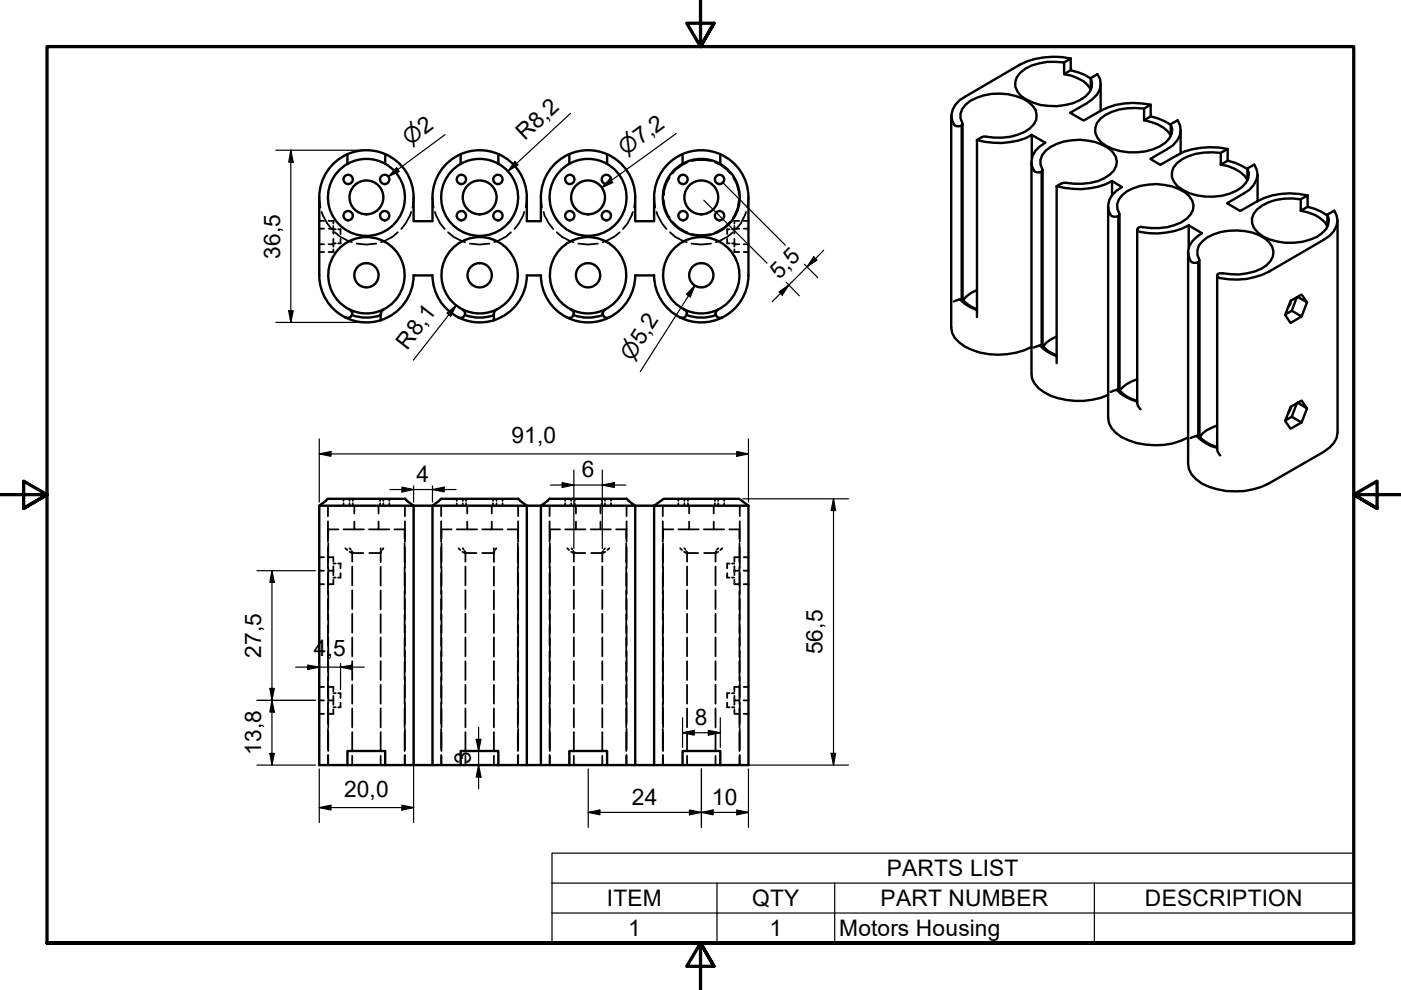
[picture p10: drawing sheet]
<svg xmlns="http://www.w3.org/2000/svg" width="297mm" height="210mm" viewBox="0 0 297 210" stroke-linecap="round" stroke-linejoin="round" font-family="sans-serif">
<defs><g id="words">
<g font-size="4.8">
<text x="111.3" y="29.9" transform="rotate(-43 111.3 29.9)">R8,2</text>
<text x="59.4" y="54.9" transform="rotate(-90 59.4 54.9)">36,5</text>
<text x="165.2" y="59.3" transform="rotate(-45 165.2 59.3)">5,5</text>
<text x="86.3" y="74.3" transform="rotate(-52 86.3 74.3)">R8,1</text>
<text x="108.5" y="94">91,0</text>
<text x="123.4" y="101.2">6</text>
<text x="88.3" y="102.2">4</text>
<text x="55.4" y="139.5" transform="rotate(-90 55.4 139.5)">27,5</text>
<text x="66.5" y="139.2">4,</text>
<text x="70.6" y="139.2">5</text>
<text x="174.4" y="138.7" transform="rotate(-90 174.4 138.7)">56,5</text>
<text x="147.3" y="153.7">8</text>
<text x="55.4" y="160.1" transform="rotate(-90 55.4 160.1)">13,8</text>
<text x="99.8" y="162.1" transform="rotate(-90 99.8 162.1)">3</text>
<text x="73" y="168.9">20,0</text>
<text x="134" y="170.7">24</text>
<text x="150.9" y="170.6">10</text>
<text x="188" y="185.8">PARTS LIST</text>
<text x="128.7" y="192.2">ITEM</text>
<text x="159.4" y="192.2">QTY</text>
<text x="186.7" y="192.2">PART NUMBER</text>
<text x="242.8" y="192.2">DESCRIPTION</text>
<text x="133.2" y="198.5">1</text>
<text x="163.1" y="198.5">1</text>
<text x="177.9" y="198.5">Motors Housing</text>
</g>
<g font-size="4.6">
<text x="86.9" y="31" transform="rotate(-37 86.9 31)">⌀2</text>
<text x="132.6" y="33.1" transform="rotate(-36 132.6 33.1)">⌀7,2</text>
<text x="134.1" y="76.8" transform="rotate(-58 134.1 76.8)">⌀5,2</text>
</g>
</g></defs>
<!-- layer: Visible (ISO) -->
<g fill="none" stroke="#000" stroke-width=".51">
<path d="M225.6 13.2a12.6 12.6 0 0 0-8.2 1.4 3.5 3.5 0 0 0-1.7 4.8 8.3 8.3 0 0 0 6.6 3.1 12 12 0 0 0 7.8-2 3.2 3.2 0 0 0 1.2-4M225.6 15.7a9 9 0 0 1 5 2.4l.7 .9v-2.5M225.6 13.2v2.5M227 12.4a16.4 16.4 0 0 0-10.7 1.3l-11.6 6.8a4.2 4.2 0 0 0-2.5 5.9 1.21 1.21 0 0 0 1.9-.1 3.2 3.2 0 0 1 .6-4.1 11.3 11.3 0 0 1 10.6-1.8 6.4 6.4 0 0 1 4.3 2.9 3.2 3.2 0 0 1-1.2 3.9 12.2 12.2 0 0 1-9.8 1.7l-1.5 .8M227 14.9l3.1 1 1.2 .8M227 12.4l-1.4 .8M227 14.9l-1.4 .8M227 12.4v2.5M231.3 16.5l1.4-.8a3.7 3.7 0 0 1-1.1 5.3l-1.2 .9-3.5 2 2.8 1.7a18 18 0 0 1 10.5-3.8l3.8 .4M233.4 17.8v5.7M73.7 32.7v2.1M81.7 32.7v2.1"/>
<path d="M97.7 32.7v2.1M105.7 32.7v2.1M120.7 32.7v2.1M128.7 32.7v2.1M144.7 32.7v2.1M152.7 32.7v2.1M201.7 24.5v44.9a4.9 4.9 0 0 0 2.9 4.1 15.6 15.6 0 0 0 14.1 .1M203.9 26.6v36.9h.2M204.1 26.3v37.2M207.1 29.7v37.5M218.7 34.3v44.9a4.8 4.8 0 0 0 2.7 4 15.6 15.6 0 0 0 13.5 .5M218.8 28.6a15.7 15.7 0 0 1-11.7 1.1"/>
<path d="M218.8 28.6l2.8 1.7a4.7 4.7 0 0 0-2.8 4.8l.4 1.1a1.21 1.21 0 0 0 1.8-.1 3.2 3.2 0 0 1 .7-4.1 11.5 11.5 0 0 1 10.6-1.9 6.3 6.3 0 0 1 4.2 3.1 3.1 3.1 0 0 1-1.2 3.8 11.9 11.9 0 0 1-9.2 1.8l-1.1 .1-1 .6M218.8 28.6v4.9M220.9 36.4v36.9h.1M221 36v37.3M224 39.5v37.5M235.8 38.4a16 16 0 0 1-11.8 1.1M235.8 38.4l2.1 1.3a4.7 4.7 0 0 0-2.9 4.8l.5 1.1a1.21 1.21 0 0 0 1.8-.1v-.3a2.92 2.92 0 0 1 .6-3.8 11.5 11.5 0 0 1 10.6-1.9 6.3 6.3 0 0 1 4.3 3.1 3.1 3.1 0 0 1-1.2 3.8 12.1 12.1 0 0 1-9.7 1.7l-.7 .4-.1 .3 .3 .3a15.1 15.1 0 0 0 10.6-1.3M235.8 38.4v3M242.6 25.5a8.1 8.1 0 0 1 5.6 3.2v-2.4l1.5-.8a3.9 3.9 0 0 1-1 5.3l-4.8 2.9 2.1 1.3 3.6-2.1a15.7 15.7 0 0 1 10.7-1.3M242.6 23a11.6 11.6 0 0 0-9.3 2.2 3.2 3.2 0 0 0 .1 4.9 12 12 0 0 0 13.7 .2 3.2 3.2 0 0 0 1.1-4M244 24.7l1.6 .4 2.6 1.4M244 24.7v-2.5l-1.4 .8v2.5"/>
<path d="M244 24.7l-1.4 .8M250.3 27.6v4.9M258.8 32.4a11.6 11.6 0 0 0-9.2 2.2 3.2 3.2 0 0 0 .1 4.9 12 12 0 0 0 13.6 .2 3.2 3.2 0 0 0 1.2-4M258.8 34.9a8.1 8.1 0 0 1 5.7 3.2v-2.4M258.8 32.4v2.5M260.3 34.1l1.6 .4 2.6 1.3M260.3 31.6l-1.5 .8M260.3 34.1l-1.5 .8M260.3 31.6v2.5M264.5 35.7l1.4-.8a3.4 3.4 0 0 1-.1 4.3l-.9 1-4.7 2.9 2.8 1.6a18 18 0 0 1 10.4-3.7l3.8 .4M266.6 37v5.6M67.7 58.4v-16.5a10 10 0 0 1 10-10.1 10 10 0 0 1 10 10.1v5h4a20.3 20.3 0 0 1 .5-8.2 10 10 0 0 1 11.1-6.7 10 10 0 0 1 8.4 9.9v5h3a20.3 20.3 0 0 1 .5-8.2 10 10 0 0 1 11.1-6.7 10 10 0 0 1 8.4 9.9v5h4a20.3 20.3 0 0 1 .5-8.2 10 10 0 0 1 11.1-6.7 10 10 0 0 1 8.4 9.9v16.5"/>
<path d="M67.7 58.4a10 10 0 0 0 5.5 8.9M87.7 58.4a10 10 0 0 1-7 9.5M87.7 58.4h4M91.7 58.4a10 10 0 0 0 5.5 8.9M111.7 58.4h3M111.7 58.4a10 10 0 0 1-14.5 8.9M114.7 58.4a10 10 0 0 0 14.5 8.9M134.7 58.4a10 10 0 0 1-5.5 8.9M134.7 58.4h4M138.7 58.4a10 10 0 0 0 5.5 8.9M158.7 58.4a10 10 0 0 1-5.6 8.9M234.9 43.7v44.9a5 5 0 0 0 2.9 4.1 15.6 15.6 0 0 0 14.1 0"/>
<path d="M237.1 45.8v36.8h.2a6.9 6.9 0 0 0 3.8 2.4M237.4 45.4v37.3M241.1 48.7v36.7l.2 .7 .5 .7M252 47.8v4.9M254.1 55.5v36.9h.2a6.9 6.9 0 0 0 3.8 2.4M254.3 55.2v37.3M258.1 58.5v36.7l.2 .7 .4 .7M275.8 42.3a11 11 0 0 0-9.3 2.1 3.1 3.1 0 0 0 .2 4.9 10.2 10.2 0 0 0 7.6 2.2 10.5 10.5 0 0 0 6-2.1 3.2 3.2 0 0 0 1.1-3.9M275.8 44.7a7.6 7.6 0 0 1 5.6 3.3v-2.5M275.8 42.3v2.4M277.2 43.9l1.6 .4 2.6 1.4M277.2 41.4l-1.4 .9"/>
<path d="M277.2 43.9l-1.4 .8M277.2 41.4v2.5M281.4 45.5l1.5-.8a3.8 3.8 0 0 1-1 5.3l-12.9 7.6a15.1 15.1 0 0 1-10.7 1.2l-.2-.2v-.3l.2-.3 .5-.1a14 14 0 0 0 8.6-.9 4.2 4.2 0 0 0 2.6-3.6 4.6 4.6 0 0 0-3-3.5 13 13 0 0 0-11 .4l-1 .9a3 3 0 0 0-.7 3.8v.3a1.16 1.16 0 0 1-1.9 0 3.7 3.7 0 0 1 1.3-5l1.1-.9-2.8-1.6M283.6 46.8v44.9a5.1 5.1 0 0 1-2.9 4.1l-11.7 6.7a16 16 0 0 1-14.2 0 5.1 5.1 0 0 1-2.9-4.1v-44.9M73.2 67.3a10 10 0 0 0 7.5 .6M74.1 65.7a.93 .93 0 0 1 .4 1.2 .93 .93 0 0 1-1.2 .4M74.6 66.8a9 9 0 0 0 6.1 0M80.7 66.5v1.4M81.3 65.7l-.4 .3-.1 .6M98.1 65.7l.3 .3 .2 .4M98.6 66.8a9 9 0 0 0 6.1 0M98.6 66.4a.98 .98 0 0 1-1.4 .9"/>
<path d="M104.7 66.5v1.4M105.3 65.7l-.4 .3-.2 .6M121.1 65.7a.93 .93 0 0 1 .4 1.2 .93 .93 0 0 1-1.3 .4M127.8 66.4a.98 .98 0 0 0 1.4 .9M127.8 66.8a9 9 0 0 1-6.2 0M128.3 65.7l-.4 .3-.1 .4M144.2 67.3a10 10 0 0 0 8.9 0M145.1 65.7l.4 .3 .2 .4M145.6 66.8a9 9 0 0 0 6.2 0M145.6 66.4a.98 .98 0 0 1-1.4 .9M152.3 65.7a.93 .93 0 0 0-.5 1.2 .93 .93 0 0 0 1.3 .4M203.5 63.5l-1.3 .4"/>
<path d="M203.5 63.5l1 .9 1.2 .7 1.4 .7M203.5 63.5h.4M204.1 63.5a6.7 6.7 0 0 0 3 2.1M207.1 61.5l-1.2 .6-1.7 1.5M220.5 73.3l-1.3 .4M220.5 73.3l.9 .8 2.6 1.4M220.5 73.3h.4M221 73.3a6 6 0 0 0 3 2M224 71.3l-2.1 1.3-.7 .8M273.7 63.7l-.5 1.4M275 63l-1.1 2.9M275.1 63l2 1.1-1.1 3"/>
<path d="M277.1 64.1l-1.1-1.6-2.4 1.3-1.1 3 1.1 1.7 2.4-1.4-2.1-1.2-1.4 .7M236.8 82.6l-1.3 .5M236.8 82.6a8.9 8.9 0 0 0 4.3 2.6M236.8 82.6h.3M241.1 80.4a7.1 7.1 0 0 0-3.7 2.4M253.7 92.4l-1.3 .5M253.7 92.4a8.9 8.9 0 0 0 4.4 2.6M253.7 92.4h.4M258.1 90.2a6.7 6.7 0 0 0-3.7 2.4M273.7 86.2l-.5 1.3M275 85.5l-1.1 2.9M275.1 85.4l2 1.2-1.1-1.7-2.4 1.4-1.1 3 1.1 1.6 2.4-1.3-2.1-1.2-1.4 .7"/>
<path d="M277.1 86.6l-1.1 3M67.7 107.2v55h30M67.7 107.2h20M69.1 106.2l-1.4 1M69.5 105.7l-.5 .5M69.5 105.8l16.4-.1 .4 .5M86.3 106.2l1.4 1M87.7 107.2h4v55M87.7 107.2v55M93.1 106.2l-1.4 1h20l-1.4-1M93.5 105.7l-.4 .5M93.5 105.8l16.4-.1 .4 .5"/>
<path d="M116.1 106.2l-1.4 1h20l-1.4-1M132.8 105.8l-16.3-.1-.5 .5M132.9 105.7l.4 .5M158.7 107.2v55h-53M158.7 107.2l-2-1.4h-16l-2 1.4v55M158.7 107.2h-24v55M97.7 159.2h8v3h-8zM73.7 162.2v-3h8v3M111.7 162.2v-55h3v55M120.7 162.2v-3h8v3M144.7 162.2v-3h8v3"/>
<circle cx="73.8" cy="38" r=".98"/>
<circle cx="81.6" cy="38" r=".98"/>
<circle cx="97.8" cy="38" r=".98"/>
<circle cx="105.6" cy="38" r=".98"/>
<circle cx="120.8" cy="38" r=".98"/>
<circle cx="128.6" cy="38" r=".98"/>
<circle cx="144.8" cy="38" r=".98"/>
<circle cx="152.6" cy="38" r=".98"/>
<circle cx="73.8" cy="45.7" r=".98"/>
<circle cx="77.7" cy="58.4" r="8.1"/>
<circle cx="77.7" cy="58.4" r="2.57"/>
<circle cx="77.7" cy="41.8" r="3.6"/>
<circle cx="77.7" cy="41.9" r="8.2"/>
<circle cx="81.6" cy="45.7" r=".98"/>
<circle cx="97.8" cy="45.7" r=".98"/>
<circle cx="101.7" cy="58.4" r="8.1"/>
<circle cx="101.7" cy="41.9" r="8.2"/>
<circle cx="101.7" cy="58.4" r="2.57"/>
<circle cx="101.7" cy="41.8" r="3.6"/>
<circle cx="105.6" cy="45.7" r=".98"/>
<circle cx="120.8" cy="45.7" r=".98"/>
<circle cx="124.7" cy="58.4" r="8.1"/>
<circle cx="124.7" cy="58.4" r="2.57"/>
<circle cx="124.7" cy="41.8" r="3.6"/>
<circle cx="124.7" cy="41.9" r="8.2"/>
<circle cx="128.6" cy="45.7" r=".98"/>
<circle cx="144.8" cy="45.7" r=".98"/>
<circle cx="148.7" cy="58.4" r="8.1"/>
<circle cx="148.7" cy="58.4" r="2.57"/>
<circle cx="148.7" cy="41.8" r="3.6"/>
<circle cx="148.7" cy="41.9" r="8.2"/>
<circle cx="152.6" cy="45.7" r=".98"/>
</g>
<!-- layer: Hidden (ISO) -->
<g fill="none" stroke="#000" stroke-width=".38">
<path d="M142 37.6l-.7 1.3-.5 1.6v.9M145.7 34.5l-1.1 .5-1.4 1-.6 .8M146.7 34.1l1.1-.2h1.7l1.2 .2M151.6 34.5l1.2 .5 1.4 1 .6 .8M155.4 37.6l.7 1.3 .6 2.5M67.7 41.9l.2 2.1M67.7 53.4h1M67.7 46.8h1M67.7 48.5h1M67.7 51.8h1M68.2 44.9l1.2 2.5 .9 1.1M69.7 46.8h1v.6"/>
<path d="M69.7 48.5h1M69.7 51.8h1M70.7 51.6h.5M70.7 48.6h.5M70.7 52.9v.5h-1M70.7 47.9v1.7M70.7 50.6v1.7M71 49.2l1.1 1 2.5 1.1M71.7 48.6h.5v1M72.2 50.6v1h-.5M75.6 51.7a11.3 11.3 0 0 0 4.2 0M84.3 49.2l-1.1 1-2.4 1.1"/>
<path d="M87.2 44.9l-1.2 2.5-.9 1.1M87.7 41.9l-.3 2.1M91.7 41.9l.2 2.1M92.2 44.9l1.1 2.5 1 1.1M95 49.2l1.1 1 2.5 1.1M99.6 51.7a11.3 11.3 0 0 0 4.2 0M108.3 49.2l-1 1-2.5 1.1M111.1 44.9l-.2 .8-.9 1.7-.9 1.1M111.7 41.9l-.3 2.1M114.7 41.9l.2 2.1M115.3 44.9l.1 .8 1 1.7 .9 1.1M118 49.2l1.1 1 2.5 1.1"/>
<path d="M122.6 51.7a11.3 11.3 0 0 0 4.1 0M131.4 49.2l-1.2 1-2.4 1.1M134.2 44.9l-1.2 2.5-.9 1.1M134.7 41.9l-.3 2.1M138.7 41.9l.2 2.1M139.2 44.9l1.2 2.5 .9 1.1M140.7 42.4l.3 1.6 .6 1.6 .4 .5M142 49.2l1.1 1 2.5 1.1M142.6 47a6.7 6.7 0 0 0 3.1 2.2M146.6 51.7a11.3 11.3 0 0 0 4.1 0M146.7 49.6a8 8 0 0 0 4 0M154.2 50.6v1h.5"/>
<path d="M154.7 48.6h-.5v1M154.9 47a7.4 7.4 0 0 1-3.3 2.2M155.2 51.6h.5M155.2 48.6h.5M155.4 49.2l-1.2 1-2.4 1.1M155.7 47.9v.6h1M155.7 50.6v1.2h1M155.7 52.9v.5h1M155.7 48.5v1.1M155.7 51.8v.5M156.7 42.4l-.3 1.6-.6 1.6-.4 .5M156.7 46.8h-1v.6"/>
<path d="M157.7 53.4h1M157.7 46.8h1M157.7 48.5h1M157.7 51.8h1M158.2 44.9l-1.2 2.5-.9 1.1M158.7 41.9l-.3 2.1M67.7 118.1h1M69.5 107.2v2.2M69.5 110.5v4.4M69.5 116v4.4M69.6 115.2v4M69.7 118.1h1v1"/>
<path d="M70.7 119.5h.5M71.7 119.5h.5v1M71.8 112.2h-2.2v2M72.8 112.2h4.4M72.8 105.8v.4M72.8 106.7v.5M73.2 116.2l.5 .4M74.1 117l.5 .3M74.1 116.2l.3 .3M74.1 105.8v.4M74.1 106.7v.5M74.5 116.8l.2 .3v2"/>
<path d="M74.6 117.2v.1M74.6 117.3h2.4M74.8 105.8v.4M74.8 106.7v.5M75.1 107.2v1.7M75.1 110.6v1.6M78.2 112.2h4.3M78.3 117.3h2.4M80.3 107.2v1.7M80.3 110.6v1.6M80.6 105.8v.4M80.6 106.7v.5"/>
<path d="M80.7 116.2v.4M80.7 116.9v2.3M80.8 116.8l-.1 .3M81.3 116.2l-.2 .4M81.3 105.8v.4M81.3 106.7v.5M82.5 105.8v.4M82.5 106.7v.5M83.6 112.2h2.2v2M85.8 115.2v4M85.9 107.2v2.2M85.9 110.5v4.4"/>
<path d="M85.9 116v4.4M93.5 107.2v2.2M93.5 110.5v4.4M93.5 116v4.4M93.6 115.2v4M95.8 112.2h-2.2v2M96.8 112.2h4.4M96.8 105.8v.4M96.8 106.7v.5M97.2 116.2l.4 .4M98 117l.6 .3M98.1 116.2l.2 .3"/>
<path d="M98.1 105.8v.4M98.1 106.7v.5M98.5 116.8l.2 .3M98.6 117.3h2.4M98.6 117.2v.1M98.6 117.1h.1M98.7 117.1v2M98.8 105.8v.4M98.8 106.7v.5M99.1 107.2v1.7M99.1 110.6v1.6M102.2 112.2h4.4"/>
<path d="M102.2 117.3h2.5M104.3 107.2v1.7M104.3 110.6v1.6M104.5 105.8v.4M104.5 106.7v.5M104.7 116.2v.4M104.7 116.9v2.3M104.8 116.8l-.1 .4M105.2 116.2l-.2 .4M105.3 105.8v.4M105.3 106.7v.5M106.6 105.8v.4"/>
<path d="M106.6 106.7v.5M107.6 112.2h2.2v2M109.8 115.2v4M109.9 107.2v2.2M109.9 110.5v4.4M109.9 116v4.4M116.5 107.2v2.2M116.5 110.5v4.4M116.5 116v4.4M116.6 115.2v4M118.7 112.2h-2.1v2M119.8 112.2h4.3"/>
<path d="M119.8 105.8v.4M119.8 106.7v.5M120.3 116.2l.3 .4M121.1 117l.5 .3M121.1 105.8v.4M121.1 106.7v.5M121.2 116.2l.1 .3M121.5 116.8l.2 .3v2M121.6 117.3h2.5M121.7 117.2l-.1 .1M121.9 105.8v.4M121.9 106.7v.5"/>
<path d="M122.1 107.2v1.7M122.1 110.6v1.6M125.2 112.2h4.3M125.3 117.3h2.5M127.3 107.2v1.7M127.3 110.6v1.6M127.6 105.8v.4M127.6 106.7v.5M127.7 117.1v2M127.7 117.1h.1M127.8 117.2v.1M127.9 116.8l-.2 .3"/>
<path d="M128.3 116.2l-.2 .3M128.3 105.8v.4M128.3 106.7v.5M128.3 117l-.5 .3M129.2 116.2l-.4 .4M129.5 105.8v.4M129.5 106.7v.5M130.6 112.2h2.2v2M132.8 115.2v4M132.8 107.2v2.2M132.8 110.5v4.4M132.8 116v4.4"/>
<path d="M140.5 107.2v2.2M140.5 110.5v4.4M140.5 116v4.4M140.6 115.2v4M142.7 112.2h-2.1v2M143.8 112.2h4.3M143.8 105.8v.4M143.8 106.7v.5M144.2 116.2l.4 .4M145 117l.5 .3M145.1 116.2l.2 .3M145.1 105.8v.4"/>
<path d="M145.1 106.7v.5M145.5 116.8l.2 .3M145.5 117.3h2.5M145.6 117.1h.1M145.6 117.2l-.1 .1M145.7 117.1v2M145.9 105.8v.4M145.9 106.7v.5M146.1 107.2v1.7M146.1 110.6v1.6M149.2 112.2h4.3M149.3 117.3h2.5"/>
<path d="M151.3 107.2v1.7M151.3 110.6v1.6M151.6 105.8v.4M151.6 106.7v.5M151.8 117.2v.1M151.8 116.8l-.1 .3v2M152.3 117l-.5 .3M152.3 116.2l-.3 .3M152.3 105.8v.4M152.3 106.7v.5M153.2 116.2l-.5 .4M153.5 105.8v.4"/>
<path d="M153.5 106.7v.5M154.6 112.2h2.2v2M154.7 119.5h-.5v1M155.2 119.5h.5M156.7 118.1h-1v1M156.8 115.2v4M156.8 107.2v2.2M156.8 110.5v4.4M156.8 116v4.4M157.7 118.1h1M67.7 121h1M67.7 123.9h1"/>
<path d="M69.5 121.5v4.5M69.5 127v4.4M69.5 132.6v4.3M69.5 138v4.5M69.6 120.2v4M69.6 125.3v4M69.6 130.2v4M69.6 135.2v4M69.7 121h1M70.7 120.1v1.9M70.7 122.9v1h-1M70.7 122.5h.5"/>
<path d="M72.2 121.5v1h-.5M74.7 120.1v4M74.7 125.1v4M74.7 130.1v4M74.7 135.2v4M80.7 120.2v4M80.7 125.2v4M80.7 130.2v4M80.7 135.2v4M85.8 120.2v4M85.8 125.3v4M85.8 130.2v4"/>
<path d="M85.8 135.2v4M85.9 121.5v4.5M85.9 127v4.4M85.9 132.6v4.3M85.9 138v4.5M93.5 121.5v4.5M93.5 127v4.4M93.5 132.6v4.3M93.5 138v4.5M93.6 120.2v4M93.6 125.3v4M93.6 130.2v4"/>
<path d="M93.6 135.2v4M98.7 120.1v4M98.7 125.1v4M98.7 130.1v4M98.7 135.2v4M104.7 120.2v4M104.7 125.2v4M104.7 130.2v4M104.7 135.2v4M109.8 120.2v4M109.8 125.3v4M109.8 130.2v4"/>
<path d="M109.8 135.2v4M109.9 121.5v4.5M109.9 127v4.4M109.9 132.6v4.3M109.9 138v4.5M116.5 121.5v4.5M116.5 127v4.4M116.5 132.6v4.3M116.5 138v4.5M116.6 120.2v4M116.6 125.3v4M116.6 130.2v4"/>
<path d="M116.6 135.2v4M121.7 120.1v4M121.7 125.1v4M121.7 130.1v4M121.7 135.2v4M127.7 120.1v4M127.7 125.1v4M127.7 130.1v4M127.7 135.2v4M132.8 120.2v4M132.8 125.3v4M132.8 130.2v4"/>
<path d="M132.8 135.2v4M132.8 121.5v4.5M132.8 127v4.4M132.8 132.6v4.3M132.8 138v4.5M140.5 121.5v4.5M140.5 127v4.4M140.5 132.6v4.3M140.5 138v4.5M140.6 120.2v4M140.6 125.3v4M140.6 130.2v4"/>
<path d="M140.6 135.2v4M145.7 120.1v4M145.7 125.1v4M145.7 130.1v4M145.7 135.2v4M151.7 120.1v4M151.7 125.1v4M151.7 130.1v4M151.7 135.2v4M154.2 121.5v1h.5M155.2 122.5h.5M155.7 122.9v1h1"/>
<path d="M155.7 120.1v1.9M155.7 121h1M156.8 120.2v4M156.8 125.3v4M156.8 130.2v4M156.8 135.2v4M156.8 121.5v4.5M156.8 127v4.4M156.8 132.6v4.3M156.8 138v4.5M157.7 121h1M157.7 123.9h1"/>
<path d="M67.7 145.6h1M67.7 148.5h1M67.7 151.4h1M69.5 143.5v4.4M69.5 149v4.5M69.5 154.5v4.4M69.6 140.2v4M69.6 145.3v4M69.6 150.2v4M69.6 155.2v4M69.7 145.6h1v1M69.7 148.5h1"/>
<path d="M70.7 147.5v2M70.7 150.4v1h-1M70.7 150h.5M70.7 147h.5M71.7 147h.5v1M72.2 149v1h-.5M74.7 140.2v4M74.7 145.2v4M74.7 150.2v4M74.7 155.2v4M80.7 140.2v4M80.7 145.2v4"/>
<path d="M80.7 150.2v4M80.7 155.2v4M85.8 140.2v4M85.8 145.3v4M85.8 150.2v4M85.8 155.2v4M85.9 143.5v4.4M85.9 149v4.5M85.9 154.5v4.4M93.5 143.5v4.4M93.5 149v4.5M93.5 154.5v4.4"/>
<path d="M93.6 140.2v4M93.6 145.3v4M93.6 150.2v4M93.6 155.2v4M98.7 140.2v4M98.7 145.2v4M98.7 150.2v4M98.7 155.2v4M104.7 140.2v4M104.7 145.2v4M104.7 150.2v4M104.7 155.2v4"/>
<path d="M109.8 140.2v4M109.8 145.3v4M109.8 150.2v4M109.8 155.2v4M109.9 143.5v4.4M109.9 149v4.5M109.9 154.5v4.4M116.5 143.5v4.4M116.5 149v4.5M116.5 154.5v4.4M116.6 140.2v4M116.6 145.3v4"/>
<path d="M116.6 150.2v4M116.6 155.2v4M121.7 140.2v4M121.7 145.2v4M121.7 150.2v4M121.7 155.2v4M127.7 140.2v4M127.7 145.2v4M127.7 150.2v4M127.7 155.2v4M132.8 140.2v4M132.8 145.3v4"/>
<path d="M132.8 150.2v4M132.8 155.2v4M132.8 143.5v4.4M132.8 149v4.5M132.8 154.5v4.4M140.5 143.5v4.4M140.5 149v4.5M140.5 154.5v4.4M140.6 140.2v4M140.6 145.3v4M140.6 150.2v4M140.6 155.2v4"/>
<path d="M145.7 140.2v4M145.7 145.2v4M145.7 150.2v4M145.7 155.2v4M151.7 140.2v4M151.7 145.2v4M151.7 150.2v4M151.7 155.2v4M154.2 149v1h.5M154.7 147h-.5v1M155.2 150h.5M155.2 147h.5"/>
<path d="M155.7 147.5v1h1M155.7 150.4v1h1M155.7 148.5v1M156.7 145.6h-1v1M156.8 140.2v4M156.8 145.3v4M156.8 150.2v4M156.8 155.2v4M156.8 143.5v4.4M156.8 149v4.5M156.8 154.5v4.4M157.7 145.6h1"/>
<path d="M157.7 148.5h1M157.7 151.4h1M69.5 160.1v2.1M69.6 160.2v2M74.7 160.2v2M80.7 160.2v2M85.8 160.2v2M85.9 160.1v2.1M93.5 160.1v2.1M93.6 160.2v2M98.7 160.2v2M104.7 160.2v2"/>
<path d="M109.8 160.2v2M109.9 160.1v2.1M116.5 160.1v2.1M116.6 160.2v2M121.7 160.2v2M127.7 160.2v2M132.8 160.2v2M132.8 160.1v2.1M140.5 160.1v2.1M140.6 160.2v2M145.7 160.2v2M151.7 160.2v2"/>
<path d="M156.8 160.2v2M156.8 160.1v2.1"/>
</g>
<g fill="#000">
<circle cx="74.7" cy="117.1" r=".19"/>
<circle cx="121.7" cy="117.1" r=".19"/>
<circle cx="151.7" cy="117.1" r=".19"/>
</g>
<!-- layer: Symbol (ISO) -->
<path d="M117 187.2v-6.3h170v6.3M117 187.2h170v6.4M117 187.2v12.7h170v-6.3M117 193.6h170M152 187.2v12.7M177 187.2v12.7M232 187.2v12.7" fill="none" stroke="#000" stroke-width=".25"/>
<!-- layer: Border (ISO) -->
<path d="M148.5 -.1v10l-2.9-5h5.8l-2.9 5 2.9-5M0 104.9h10l-5-2.9v5.8l5-2.9-5 2.9M297 104.9h-10l5-2.9v5.8l-5-2.9 5 2.9M10 199.9v-190h277v190h-277h277M151.4 204.9l-2.9-5 2.9 5h-5.8l2.9-5v10" fill="none" stroke="#000" stroke-width=".7"/>
<!-- layer: Dimension (ISO) -->
<g fill="none" stroke="#000" stroke-width=".25">
<path d="M58.5 31.8h18.4M61.7 31.8l.5 2.6h-1zM61.7 31.8v36.6M84.1 35.5l.5 .9-2.2 1zM94.4 28.5l-12 8.9M109.2 34.3l.7 .7-2.2 1.3zM121 24l-13.3 12.3M129.3 37.9l.6 .8-2.3 1.1zM143.4 28.3l-15.8 11.5M153.1 38.6l13.4 13.4M149.2 42.5l13.4 13.3M166.7 59.9l2.8 2.8"/>
<path d="M170.6 56l2.8 2.8M172.5 54.5l.7 .7-2.1 1.4zM174.6 53.1l-10.9 10.9M58.5 68.4h18.4M61.2 65.9h1l-.5 2.5zM94.7 66.4l2-1.7-1.1 2.3zM96.7 64.7l-9.1 11.7M147.3 60.6l-.9 2.4-.9-.6zM147.3 60.6l-11.5 18.2M165.2 61.9l2.1-1.5-1.4 2.2zM67.7 96.2l2.5-.5v1zM67.7 96.2h91"/>
<path d="M67.7 93.1v13.4M121.7 99.7v16.6M127.7 99.7v16.6M156.2 95.7l2.5 .5-2.5 .5zM158.7 93.1v13.4M82.7 103.8h14M85.2 103.3l2.5 .5-2.5 .5zM87.7 103v3.5M87.7 108v66.4M91.7 103.8l2.5-.5v1zM91.7 103v3.5M116.7 102.8h16"/>
<path d="M119.2 102.3l2.5 .5-2.5 .5zM127.7 102.8l2.5-.5v1zM157.5 105.8h22.4M176.7 105.8l.5 2.4h-1zM176.7 105.8v56.4M54.5 121h12.4M57.7 121l.5 2.5h-1zM57.7 121v41.2M54.5 148.5h12.4M57.2 146h1l-.5 2.5zM57.2 159.7h1l-.5 2.5zM57.7 148.5l.5 2.5h-1z"/>
<path d="M62.7 141.4h14.5M65.2 141l2.5 .4-2.5 .6zM67.7 140.7v7M72.2 141.4l2.5-.4v1zM72.2 140.7v5.5M101 156.8h1l-.5 2.4zM101.5 154.2v13M144.7 155.4l2.5-.6v1.1zM144.7 155.4h8M144.7 152.2v6.3M150.2 154.8l2.5 .6-2.5 .5zM152.7 152.2v6.3"/>
<path d="M176.2 159.7h1l-.5 2.5zM54.5 162.2h12.4M67.7 171.2l2.5-.5v1zM67.7 163v11.4M67.7 171.2h20M85.2 170.7l2.5 .5-2.5 .5zM101.5 162.2l.5 2.6h-1zM124.7 172.2l2.5-.5v1.1zM124.7 172.2h34M124.7 163v12.4M146.2 171.7l2.5 .5-2.5 .6zM148.7 172.2l2.5-.5v1.1z"/>
<path d="M148.7 163v12.4M156.2 171.7l2.5 .5-2.5 .6zM157.7 162.2h22.2M158.7 163v12.4"/>
</g>
<g fill="#000">
<path d="M61.7 31.8l.5 2.6h-1zM84.1 35.5l.5 .9-2.2 1zM109.2 34.3l.7 .7-2.2 1.3zM129.3 37.9l.6 .8-2.3 1.1zM172.5 54.5l.7 .7-2.1 1.4zM61.2 65.9h1l-.5 2.5zM94.7 66.4l2-1.7-1.1 2.3zM147.3 60.6l-.9 2.4-.9-.6zM165.2 61.9l2.1-1.5-1.4 2.2zM67.7 96.2l2.5-.5v1zM156.2 95.7l2.5 .5-2.5 .5zM85.2 103.3l2.5 .5-2.5 .5z"/>
<path d="M91.7 103.8l2.5-.5v1zM119.2 102.3l2.5 .5-2.5 .5zM127.7 102.8l2.5-.5v1zM176.7 105.8l.5 2.4h-1zM57.7 121l.5 2.5h-1zM57.2 146h1l-.5 2.5zM57.2 159.7h1l-.5 2.5zM57.7 148.5l.5 2.5h-1zM65.2 141l2.5 .4-2.5 .6zM72.2 141.4l2.5-.4v1zM101 156.8h1l-.5 2.4zM144.7 155.4l2.5-.6v1.1z"/>
<path d="M150.2 154.8l2.5 .6-2.5 .5zM176.2 159.7h1l-.5 2.5zM67.7 171.2l2.5-.5v1zM85.2 170.7l2.5 .5-2.5 .5zM101.5 162.2l.5 2.6h-1zM124.7 172.2l2.5-.5v1.1zM146.2 171.7l2.5 .5-2.5 .6zM148.7 172.2l2.5-.5v1.1zM156.2 171.7l2.5 .5-2.5 .6z"/>
</g>
<use href="#words"/>
</svg>
